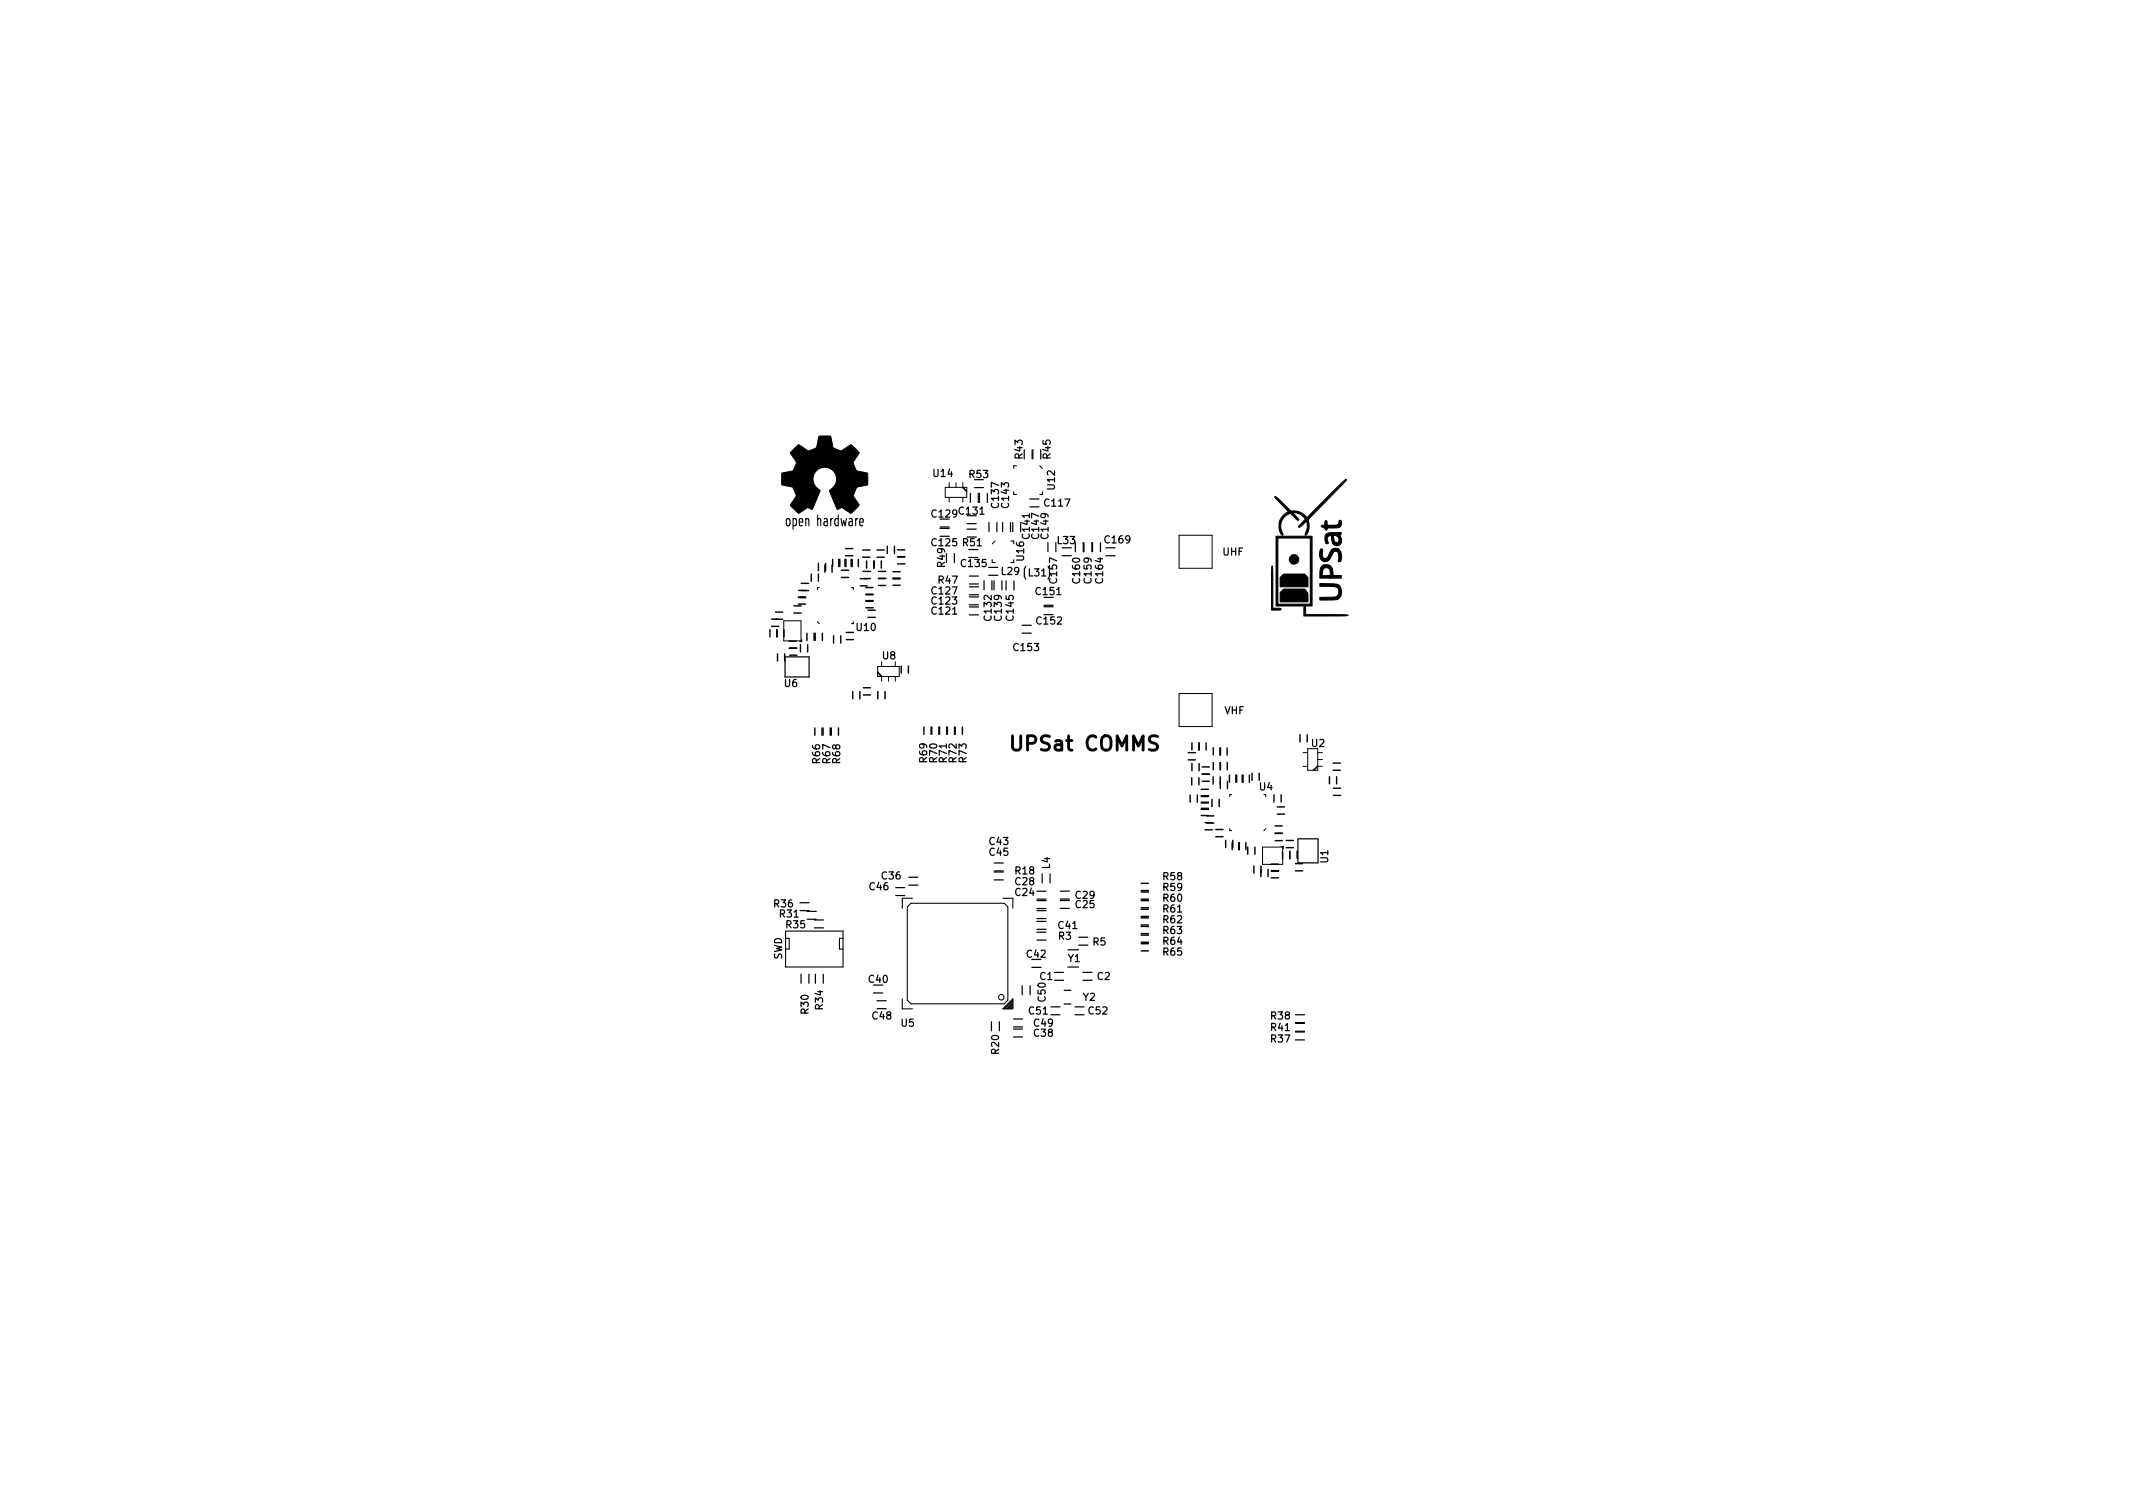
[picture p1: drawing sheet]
<svg xmlns="http://www.w3.org/2000/svg" width="297mm" height="210mm" viewBox="0 0 297 210" stroke-linecap="round" stroke-linejoin="round" font-family="sans-serif">
<defs><g id="words">
<text font-size="2.8" x="141.2" y="104.5">UPSat COMMS</text>
<g font-size="1.4">
<text x="142.4" y="63.8" transform="rotate(-90 142.4 63.8)">R43</text>
<text x="146.3" y="63.8" transform="rotate(-90 146.3 63.8)">R45</text>
<text x="130" y="66.4">U14</text>
<text x="133.6" y="71.6">C131</text>
<text x="135" y="66.5">R53</text>
<text x="139.1" y="70.6" transform="rotate(-90 139.1 70.6)">C137</text>
<text x="140.5" y="70.6" transform="rotate(-90 140.5 70.6)">C143</text>
<text x="145.5" y="70.5">C117</text>
<text x="146.9" y="68.1" transform="rotate(-90 146.9 68.1)">U12</text>
<text x="129.8" y="72">C129</text>
<text x="129.8" y="76">C125 R51</text>
<text x="143.4" y="74.9" transform="rotate(-90 143.4 74.9)">C141</text>
<text x="144.7" y="74.9" transform="rotate(-90 144.7 74.9)">C147</text>
<text x="146" y="74.9" transform="rotate(-90 146 74.9)">C149</text>
<text x="147.3" y="75.7">L33</text>
<text x="153.9" y="75.6">C169</text>
<text x="170.3" y="77.3">UHF</text>
<text x="129.8" y="82.8">C127</text>
<text x="130.7" y="81.3">R47</text>
<text x="131.6" y="78.9" transform="rotate(-90 131.6 78.9)">R49</text>
<text x="133.9" y="78.9">C135</text>
<text x="139.5" y="80">L29</text>
<text x="142.6" y="78" transform="rotate(-90 142.6 78)">U16</text>
<text x="143.3" y="80.2">L31</text>
<text x="144.3" y="82.8">C151</text>
<text x="147.2" y="81.1" transform="rotate(-90 147.2 81.1)">C157</text>
<text x="150.4" y="81.1" transform="rotate(-90 150.4 81.1)">C160</text>
<text x="152" y="81.1" transform="rotate(-90 152 81.1)">C159</text>
<text x="153.6" y="81.1" transform="rotate(-90 153.6 81.1)">C164</text>
<text x="119.3" y="87.8">U10</text>
<text x="129.8" y="84.2">C123</text>
<text x="129.8" y="85.6">C121</text>
<text x="138.1" y="86.3" transform="rotate(-90 138.1 86.3)">C132</text>
<text x="139.5" y="86.3" transform="rotate(-90 139.5 86.3)">C139</text>
<text x="141.2" y="86.3" transform="rotate(-90 141.2 86.3)">C145</text>
<text x="144.4" y="86.9">C152</text>
<text x="109.3" y="95.6">U6</text>
<text x="122.9" y="91.8">U8</text>
<text x="141.2" y="90.6">C153</text>
<text x="170.5" y="99.4">VHF</text>
<text x="114.2" y="106.3" transform="rotate(-90 114.2 106.3)">R66</text>
<text x="115.6" y="106.3" transform="rotate(-90 115.6 106.3)">R67</text>
<text x="117" y="106.3" transform="rotate(-90 117 106.3)">R68</text>
<text x="129.1" y="106.1" transform="rotate(-90 129.1 106.1)">R69</text>
<text x="130.5" y="106.1" transform="rotate(-90 130.5 106.1)">R70</text>
<text x="131.8" y="106.1" transform="rotate(-90 131.8 106.1)">R71</text>
<text x="133.2" y="106.1" transform="rotate(-90 133.2 106.1)">R72</text>
<text x="134.6" y="106.1" transform="rotate(-90 134.6 106.1)">R73</text>
<text x="182.7" y="104">U2</text>
<text x="175.4" y="110">U4</text>
<text x="137.8" y="119.1">C45</text>
<text x="137.8" y="117.6">C43</text>
<text x="121.1" y="123.9">C46</text>
<text x="122.8" y="122.4">C36</text>
<text x="141.4" y="121.7">R18</text>
<text x="141.4" y="123.2">C28</text>
<text x="141.4" y="124.7">C24</text>
<text x="146.2" y="121" transform="rotate(-90 146.2 121)">L4</text>
<text x="149.8" y="125.1">C29</text>
<text x="162" y="124">R59</text>
<text x="162" y="125.5">R60</text>
<text x="162" y="122.5">R58</text>
<text x="185" y="120.1" transform="rotate(-90 185 120.1)">U1</text>
<text x="107.8" y="126.3">R36</text>
<text x="108.6" y="127.7">R31</text>
<text x="109.5" y="129.2">R35</text>
<text x="147.4" y="130.8">R3</text>
<text x="147.4" y="129.3">C41</text>
<text x="149.8" y="126.4">C25</text>
<text x="152.2" y="131.6">R5</text>
<text x="162" y="127">R61</text>
<text x="162" y="128.5">R62</text>
<text x="162" y="130">R63</text>
<text x="162" y="131.5">R64</text>
<text x="108.9" y="133.7" transform="rotate(-90 108.9 133.7)">SWD</text>
<text x="121" y="136.8">C40</text>
<text x="143" y="133.3">C42</text>
<text x="144.8" y="136.4">C1</text>
<text x="148.7" y="133.9">Y1</text>
<text x="152.8" y="136.4">C2</text>
<text x="162" y="133">R65</text>
<text x="112.6" y="141.1" transform="rotate(-90 112.6 141.1)">R30</text>
<text x="114.6" y="140.5" transform="rotate(-90 114.6 140.5)">R34</text>
<text x="121.5" y="141.9">C48</text>
<text x="125.5" y="142.9">U5</text>
<text x="143.3" y="141.2">C51</text>
<text x="144" y="142.9">C49</text>
<text x="145.6" y="139.4" transform="rotate(-90 145.6 139.4)">C50</text>
<text x="150.8" y="139.3">Y2</text>
<text x="151.6" y="141.2">C52</text>
<text x="177" y="143.5">R41</text>
<text x="177" y="141.9">R38</text>
<text x="139.1" y="146.7" transform="rotate(-90 139.1 146.7)">R20</text>
<text x="144" y="144.3">C38</text>
<text x="177" y="145.1">R37</text>
</g>
</g></defs>
<g fill="none" stroke="#000" stroke-width=".15">
<path d="M109.6 72.3l.1-.1a.3 .3 0 0 1 .3 .3v.4l-.2 .3a.29 .29 0 0 1-.3-.3zM110.4 72.2v1.5M110.5 72.3v-.1a.3 .3 0 0 1 .4 .3l-.1 .6-.1 .1-.2-.1M111.3 72.7h.5v-.3l-.2-.2-.2 .1-.1 .7 .2 .2 .2-.1M112.2 72.3l.2-.1 .2 .1v.9M112.2 72.2v1M113.9 72.3l.1-.1 .2 .1 .1 .9M113.9 71.7v1.5M114.8 72.3l.1-.1 .2 .1 .1 .9M115.2 72.6h-.3l-.2 .2 .2 .4 .3-.1M115.7 72.2v1M116 72.2l-.2 .1-.1 .2"/>
<path d="M116.7 72.3l-.1-.1a.3 .3 0 0 0-.4 .3l.1 .6 .2 .1 .2-.1M116.7 71.7v1.5M117.1 72.2l.2 1 .2-.7 .2 .7 .2-1M118.2 72.3l.2-.1 .2 .1 .1 .9M118.7 72.6h-.3l-.2 .2 .2 .4 .3-.1M119.2 72.2v1M119.5 72.2l-.3 .1v.2M119.7 72.7h.5v-.3l-.1-.2-.3 .1-.1 .7 .2 .2 .3-.1M138.2 77.9v.4h.4M138.6 75.3l-.4 .4M140.8 78.3h.4M140.8 75.3h.4"/>
<path d="M141.2 68.5v.3h.3M141.5 64.8h-.3v.4M144.8 64.8l.4 .4M145.2 68.5v.3h-.4M113.8 86.6l.3 .2M114.1 81.8h-.3v.3M118.6 81.8h.2v.3M118.8 86.6v.2h-.2M171.3 115.4v.3h.2M171.5 110.7h-.2v.2M176 110.7h.3v.2M176.3 115.4l-.3 .3"/>
<path d="M109.4 129.6h8v5h-8zM109.4 130.6h.5v1.5h-.5M117.4 130.6h-.5v1.5h.5M125.7 139.1v1.4h1.4M126.4 126.3l.5-.5h13l.5 .5v13l-.5 .5h-13l-.5-.5zM127.1 125.1h-1.4v1.4M139.6 125.1h1.4v1.4M141 139.9l-.5 .6M141 139.7l-.7 .8M141 139.5l-.9 1M141 139.3l-1.1 1.2M141 139.1v1.4h-1.4z"/>
<path d="M141 140.3l-.1 .2M141 140.1l-.3 .4"/>
</g>
<g fill="none" stroke="#000" stroke-width=".14">
<path d="M131.6 67.9h3v1.4h-3zM132.2 67.2v.7M132.2 69.3v.6M133.1 67.2v.7M134 67.9l.6 .6M134.1 67.2v.7M134.1 69.3v.6M134.1 67.9l.5 .5M164.2 74.5h4.6v4.6h-4.6zM109.1 86.4h2.4v2.8h-2.4zM111.3 89.3h.3M111.5 89.2l.1 .1"/>
<path d="M111.6 89v.3M122.2 93.5l.7 .7M122.2 93.7l.5 .5M122.2 92.8h3v1.4h-3zM122.8 92.1v.7M122.8 94.2v.7M123.7 94.2v.7M124.7 92.1v.7M124.7 94.2v.7M164.2 96.6h4.6v4.6h-4.6zM175.8 118h2.8v2.4h-2.8zM178.4 117.9h.3"/>
<path d="M178.7 117.9l-.1 .1M178.7 117.9v.3M181.4 104.8h.7M181.4 106.7h.7M182.1 104.3h1.4v2.9h-1.4zM183.5 106.6l-.6 .6M183.5 106.8l-.5 .4M183.5 104.8h.7M183.5 106.7h.7M183.5 105.8h.7"/>
<circle cx="139.4" cy="138.9" r=".38"/>
</g>
<g fill="#000" stroke="#000" stroke-width=".14">
<path d="M110.5 62.6l.7-.7 1.4 .9 1.1-.4 .3-1.7h1.7l.3 1.6 1.2 .5 1.3-.9 1.2 1.2-.9 1.3 .4 1a1.66 1.66 0 0 0 1.1 .4l.5 .1v1.6l-1.5 .3-.5 1.3 .9 1.2-.4 .4a1.43 1.43 0 0 1-.9 .7l-1.2-.7-.6 .2-1.1-2.6a1.65 1.65 0 0 0 .9-2.2 1.65 1.65 0 0 0-2.2-.8 1.65 1.65 0 0 0-.8 2.2l.8 .8-1.1 2.6a.77 .77 0 0 0-.8-.1l-1.1 .7-.6-.5-.6-.7 .9-1.3-.4-1-.1-.2-1.5-.3v-1.6l1.6-.3 .4-1.1-.8-1.4zM177.5 69.1a4.5 4.5 0 0 1 1.6 1.4l.2 .2a.8 .8 0 0 0 1 .4l.9 .3 .8 .7 4.8-4.8 .6-.5h.1l-5.3 5.6a2.13 2.13 0 0 1-.3 2.1h-.2a2.58 2.58 0 0 0 .2-2l-.9 .9h-.2l.9-1.1a1.74 1.74 0 0 0-1.6-.9v.1a1.82 1.82 0 0 1 .7 .9h-.2l-.9-.9a2.01 2.01 0 0 0-1 3h-.1a2.08 2.08 0 0 1 .8-3.3l-1.7-1.7zM177.7 74.7h5v9.7h-4.7v-.3h4.5v-9.2h-4.5v9.5h-.3zM183.9 76.4l.2 .1 .1 .2a.85 .85 0 0 0 .3 1.1 .47 .47 0 0 0 .5-.4l.1-.3a.85 .85 0 0 1 .9-.8 .85 .85 0 0 1 .8 .9l-.1 .9-.1 .1h-.2v-.8a.49 .49 0 0 0-.1-.5 .49 .49 0 0 0-.5-.1l-.3 .5a1.02 1.02 0 0 1-1.2 .9 1.27 1.27 0 0 1-.4-1.8zM184 78.9a.93 .93 0 0 1 1.1-.2 .93 .93 0 0 1 .5 1l.1 .4h1.1v.4h-1.5v-.7a.58 .58 0 0 0-.6-.8 .58 .58 0 0 0-.6 .8v.3h1.2v.4h-1.5a2.87 2.87 0 0 1 .2-1.6zM184.5 72.5l.3 .1v.5h1.3a.59 .59 0 0 0 .4-.6l.1-.1a.6 .6 0 0 1 .2 .7 .6 .6 0 0 1-.6 .4h-1.4l-.1 .3-.3-.3-.4-.2 .1-.2h.4zM184.7 74.4l.5-.2h1.6a.28 .28 0 0 1-.3 .3 .81 .81 0 0 1 .3 .9 .81 .81 0 0 1-.7 .6v-.4a.54 .54 0 0 0 .3-.7 .54 .54 0 0 0-.7-.3 .94 .94 0 0 0 .4 1v.4a.99 .99 0 0 1-.7-1.2v-.2a.55 .55 0 0 0-.6 .3 .55 .55 0 0 0 .1 .6l.1 .1-.3 .1-.1-.2-.1-.5zM177.2 78.8v.7l.1 5.2h1.1v.2h-.1h-1.2zM178.3 82.5l.5-.5h2.9l.4 .7v1.1h-3.8zM178.3 80.4l.5-.5h2.9l.4 .5v1.3h-3.8zM181.6 84.5l.2-.1v.2v1h5.1l.8 .1-.7 .1h-5.4zM183.8 81.3h1.7a1.17 1.17 0 0 1 1.3 .8 1.17 1.17 0 0 1-.6 1.4l-2.4 .1v-.4l1.8-.1a.77 .77 0 0 0 .9-.8 .77 .77 0 0 0-1-.6l-1.7-.1z"/>
<circle cx="180.2" cy="77.9" r=".67"/>
</g>
<g fill="none" stroke="#000" stroke-width=".2">
<path d="M113 79.9v1M114 78.4v1.1M114 79.9v1M114.9 78.7v1M115 78.4v1.1M115.9 78.7v1M116 77.9v1M116.8 77.9v1M117 77.9v1M117.2 79.4h1M117.7 77.9v1M117.8 77.4h1"/>
<path d="M117.8 76.4h1M117.8 77.9v1M118.5 77.9v1M118.7 77.9v1M119.5 77.9v1M120.1 77.6h1.1M120.1 76.6h1.1M120.2 79.6h1M120.7 78.1v1M121.7 78.1v1M122.1 77.6h1M122.1 76.6h1"/>
<path d="M122.3 79.6h1.1M122.7 78.1v1M123.6 76.1v1M124.3 79.6h1.1M124.6 76.1v1M125 77.6h1M125 76.6h1M125 77.5h1M125 78.5h1M107.2 87.7v1M107.5 87.2h1M107.5 86.2h1"/>
<path d="M108 86.2h1M108 85.2h1M108.2 87.7v1M108.3 91v1.1M109.2 87.7v1M109.3 91v1.1M109.9 90.3h1M109.9 89.3h1M110 91.2h1M110 90.2h1M110.6 85.4h1M110.6 84.4h1"/>
<path d="M111.2 84.1h1M111.2 83.1h1M111.2 83.2h1M111.2 82.2h1M111.5 89.8v1M111.6 82.2h1M111.6 81.2h1M112.4 88.2v1M112.5 89.8v1M113.4 88.2v1M113.5 88.2v1M114.5 88.2v1"/>
<path d="M116.1 88.5v1M117.1 88.5v1M117.2 80.4h1M117.9 89.1h1M117.9 88.1h1M118.7 96.3v1M119.7 96.3v1M119.8 81.6h1M120.2 96.8h1M120.2 95.8h1M120.6 82.8h1M120.6 81.8h1"/>
<path d="M120.6 84.6h1M120.6 83.6h1M120.6 83.7h1M120.6 82.7h1M120.9 86h1M120.9 85h1M121.2 80.6h-1.4M122.2 96.3v1M122.3 81.5h1M122.3 80.5h1M122.3 80.6h1.1M123.2 96.3v1"/>
<path d="M124.3 80.6h1.1M124.3 81.5h1.1M124.3 80.5h1.1M125.5 92.7v1M126.5 92.7v1M113.5 101.4v1M114.5 101.4v1M114.6 101.4v1M115.6 101.4v1M115.8 101.4v1M116.8 101.4v1M128.7 101.2v1"/>
<path d="M129.7 101.2v1M129.8 101.2v1M130.8 101.2v1M131.8 101.2v1M131.9 101.2v1M132.9 101.2v1M133 101.2v1M134 101.2v1M165.5 104.8h1M165.5 105.8h1M165.7 110.7v1M166 108.3v1"/>
<path d="M166 103.4v1M166 106.3v1M166.7 110.7v1M167 103.4v1M167 108.3v1M167 106.3v1M167.3 113.6h1M167.3 112.6h1M167.3 111.8h1M167.3 110.8h1M167.3 110.9h1M167.3 109.9h1"/>
<path d="M167.3 112.7h1M167.3 111.7h1M167.4 107.8h1M167.4 106.8h1M167.4 108.8h1M167.8 115.5h1M167.8 114.5h1M168 103.4v1M168 114.6h1M168 113.6h1M168.8 111.3v1M168.9 108.2v1"/>
<path d="M169 104.1v1M169 106.2v1M169.3 116.5h1M169.3 115.5h1M169.8 111.3v1M169.9 104.1v1.1M169.9 106.2v1M169.9 108.2v1.6M170 104.1v1M170 106.2v1M170.7 117v1M170.9 104.1v1.1"/>
<path d="M170.9 106.2v1M170.9 108.8v1M171.2 107.9v1M171.6 117.3v1M171.7 117v1M172.1 107.9v1M172.2 107.9v1M172.5 117.3v1M172.6 117.3v1M173 107.9v1M173.1 107.9v1M173.5 117.3v1"/>
<path d="M173.8 117.9v1.1M174 107.9v1M174.4 107.7v1M174.8 117.9v1.1M175.4 107.7v1M177.4 110.7v1M177.6 116h1M177.6 115h1M177.6 116.1h1M177.6 117.1h1M177.9 113.4h1M177.9 112.4h1"/>
<path d="M178.4 110.7v1M178.6 118.6v1M179.1 118h1M179.1 117h1M179.6 118.6v1M179.6 118.5v1M180.6 118.5v1M181 102.3v1M182 102.3v1M185.1 108.1v1.1M185.6 107.3h1M185.6 106.3h1"/>
<path d="M185.7 110.8h1M185.7 109.8h1M186.1 108.1v1.1M158.9 125.2h1M158.9 124.2h1M158.9 126.4h1M158.9 125.4h1M158.9 127.6h1M158.9 126.6h1M158.9 128.8h1M158.9 127.8h1M158.9 130h1"/>
<path d="M158.9 129h1M158.9 131.2h1M158.9 130.2h1M158.9 132.4h1M158.9 131.4h1M158.9 124h1M158.9 123h1M174.6 120.6v1M175.6 120.6v1.5M176.6 121.1v1M177 120.3h1M177 121.3h1"/>
<path d="M177 121.2h1M177 122.2h1M180.4 121.3h1M180.4 120.3h1"/>
</g>
<g fill="none" stroke="#000" stroke-width=".17">
<path d="M130.9 73.6h1.3M130.9 73.4h1.3M132.9 77.1v1.2M134.7 72.9h1.2M134.7 73.7h1.3M135.1 68.7v1.3M135.7 67.9h1.3M136.2 68.7v1.3M136.4 68.7v1.3M137.5 68.7v1.3M137.7 79h1.3M137.7 72.8v1.2"/>
<path d="M138.8 72.8v1.2M139.6 72.8v1.2M140.7 72.8v1.2M141 72.8v1.2M142.9 78.8l-.3 .4v1l.3 .4M143.4 69.5h1.3M143.4 70.6h1.3M143.7 62.6v1.3M143.8 62.6v1.3M145.9 75.6v1.2M147 75.6v1.2M147.9 76.3h1.3"/>
<path d="M147.9 77.4h1.3M149.8 75.6v1.2M150.9 75.6v1.2M152 75.6v1.2M152.2 75.6v1.2M153.2 75.6v1.2M154 76.3h1.3M154 77.4h1.3M109.3 91.5h3.4v2.8h-3.4zM135 82.8h1.3M135 81.7h1.3M135 84.2h1.3"/>
<path d="M135 83.1h1.3M135 85.6h1.3M135 84.5h1.3M135 81.3h1.3M135 80.2h1.3M137 80.9v1.2M137.7 80.1h1.3M138.1 80.9v1.2M138.4 80.9v1.2M139.5 80.9v1.2M140.1 80.9v1.3M141.2 80.9v1.3"/>
<path d="M142.3 88.2h1.3M142.3 87.1h1.3M145.4 84.5h1.3M145.4 84.3h1.3M180.7 116.8h2.9v3.3h-2.9zM111.4 125.7h1.3M111.4 126.8h1.3M111.5 135.6v1.3M112.4 128h1.3M112.4 126.9h1.3M112.7 135.6v1.3M113.4 128.1h1.3"/>
<path d="M113.4 129.2h1.3M113.5 135.6v1.3M114.7 135.6v1.3M121.6 138.3h1.3M122.1 139.3h1.3M124.7 123.6h1.3M124.7 124.7h1.3M126.5 122.1h1.3M126.5 123.2h1.3M138.5 122.5h1.2M138.5 121.4h1.2M138.5 121.3h1.2"/>
<path d="M138.5 120.2h1.2M142.3 137.2v1.3M143.5 137.2v1.3M143.7 134.7h1.3M144.4 126.8h1.3M144.4 125.2h1.3M144.4 124.1h1.3M144.4 130.9h1.3M144.4 129.8h1.3M144.4 129.4h1.3M144.4 128.3h1.3M144.4 126.5h1.3"/>
<path d="M144.4 125.4h1.3M144.4 127.9h1.3M145.1 121.7v1.3M146.2 121.7v1.3M146.8 136.5h1.3M146.8 135.4h1.3M147.6 125.2h1.3M147.6 124.1h1.3M147.6 125.4h1.3M147.6 126.5h1.3M148.2 139.8h.9M148.2 137.9h.9"/>
<path d="M148.7 134.7h1.5M148.7 132.3h1.5M150.2 131.6h1.3M150.2 130.5h1.3M150.8 136.5h1.3M150.8 135.4h1.3M138.1 142.3v1.2M139.2 142.3v1.2M141.1 143h1.3M141.1 141.9h1.3M141.1 144.4h1.3M141.1 143.3h1.3"/>
<path d="M146.3 141.3h1.3M146.3 140.2h1.3M149.7 141.3h1.3M149.7 140.2h1.3M180.4 143.6h1.3M180.4 142.5h1.3M180.4 141.3h1.3M180.4 142.4h1.3M180.4 143.7h1.3M180.4 144.8h1.3"/>
</g>
<use href="#words"/>
</svg>
